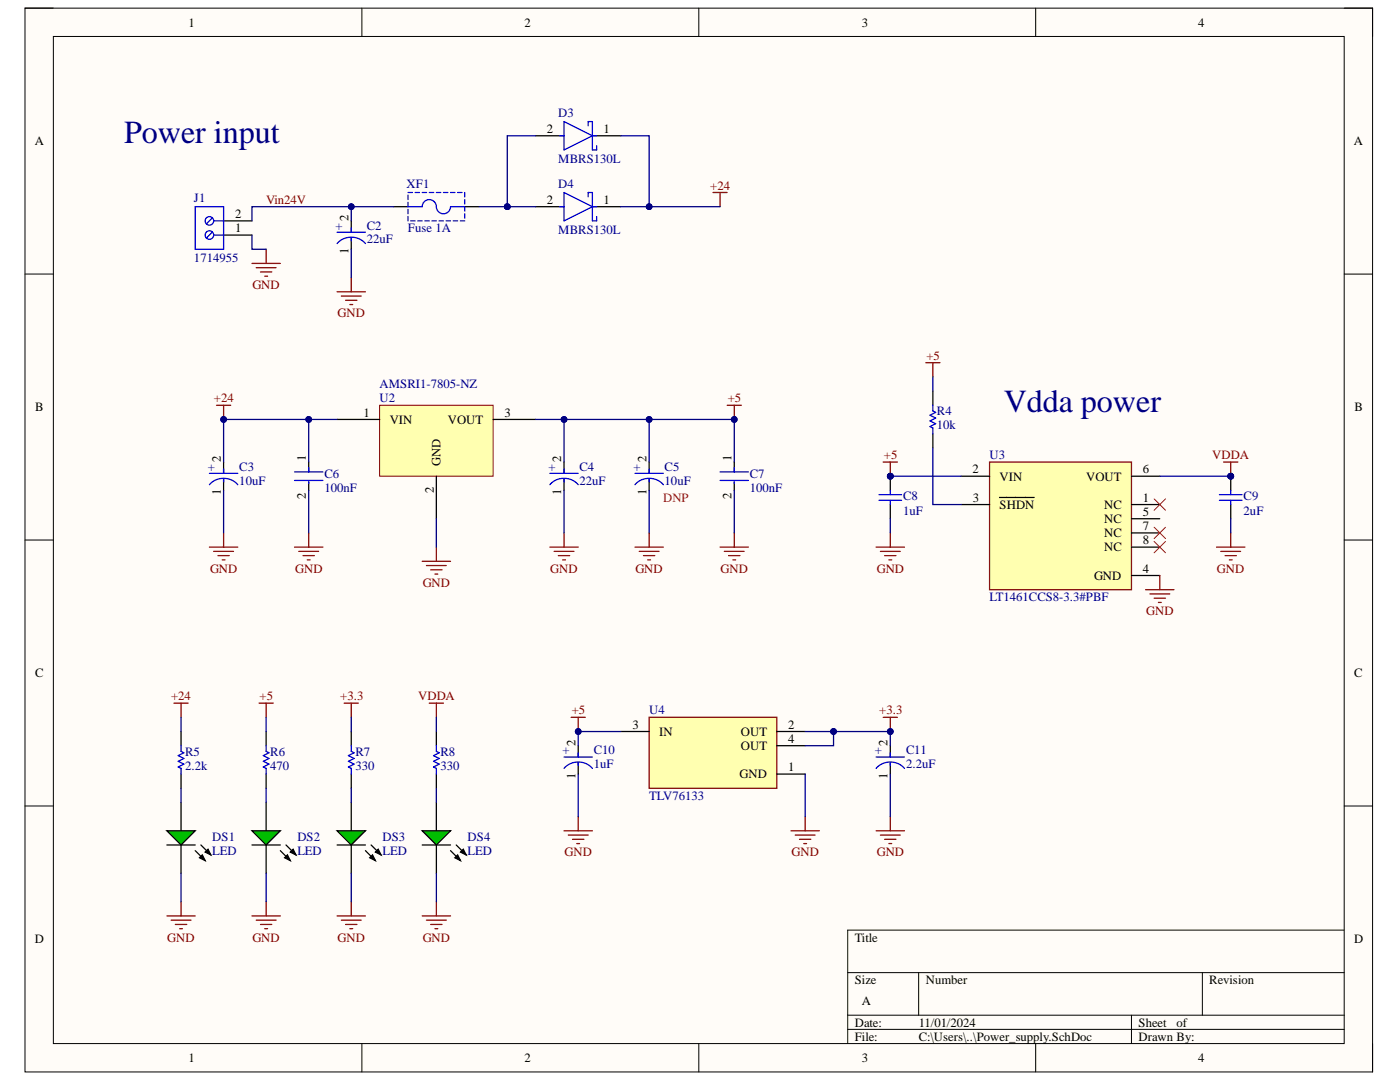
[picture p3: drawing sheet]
<svg xmlns="http://www.w3.org/2000/svg" width="279mm" height="216mm" viewBox="0 0 279 216" stroke-linecap="round" stroke-linejoin="round" font-family="sans-serif">
<defs><g id="words">
<g font-size="6.4" fill="#000080">
<text x="24.8" y="28.6">Power input</text>
<text x="200.3" y="82.3">Vdda power</text>
</g>
<g font-size="2.5">
<text x="37.6" y="5.3">1</text>
<text x="104.7" y="5.3">2</text>
<text x="172" y="5.3">3</text>
<text x="239.1" y="5.3">4</text>
<text x="6.9" y="29">A</text>
<text x="109.1" y="26.5">2</text>
<text x="120.5" y="26.5">1</text>
<text x="270.2" y="29">A</text>
<text x="109.1" y="40.7">2</text>
<text x="120.5" y="40.7">1</text>
<text x="46.9" y="46.4">1</text>
<text x="46.9" y="43.5">2</text>
<text x="69.6" y="44.1" transform="rotate(-90 69.6 44.1)">2</text>
<text x="69.6" y="50.7" transform="rotate(-90 69.6 50.7)">1</text>
<text x="7" y="82.1">B</text>
<text x="72.5" y="83.2">1</text>
<text x="100.7" y="83.2">3</text>
<text x="270.3" y="82.1">B</text>
<text x="77.8" y="84.6">VIN</text>
<text x="89.4" y="84.6">VOUT</text>
<text x="44" y="92.2" transform="rotate(-90 44 92.2)">2</text>
<text x="61" y="91.9" transform="rotate(-90 61 91.9)">1</text>
<text x="87.9" y="93" transform="rotate(-90 87.9 93)">GND</text>
<text x="112" y="92.2" transform="rotate(-90 112 92.2)">2</text>
<text x="129" y="92.2" transform="rotate(-90 129 92.2)">2</text>
<text x="146" y="91.9" transform="rotate(-90 146 91.9)">1</text>
<text x="194.1" y="94.5">2</text>
<text x="199.5" y="95.9">VIN</text>
<text x="216.7" y="95.9">VOUT</text>
<text x="228.1" y="94.5">6</text>
<text x="44" y="98.8" transform="rotate(-90 44 98.8)">1</text>
<text x="61" y="99.5" transform="rotate(-90 61 99.5)">2</text>
<text x="86.6" y="98.4" transform="rotate(-90 86.6 98.4)">2</text>
<text x="112" y="98.8" transform="rotate(-90 112 98.8)">1</text>
<text x="129" y="98.8" transform="rotate(-90 129 98.8)">1</text>
<text x="146" y="99.5" transform="rotate(-90 146 99.5)">2</text>
<text x="194.2" y="100.1">3</text>
<text x="199.5" y="101.6">SHDN</text>
<text x="220.4" y="101.6">NC</text>
<text x="228.1" y="100.1">1</text>
<text x="220.4" y="104.4">NC</text>
<text x="220.4" y="107.2">NC</text>
<text x="228.1" y="102.9">5</text>
<text x="228.1" y="105.8">7</text>
<text x="220.4" y="110">NC</text>
<text x="228.1" y="108.6">8</text>
<text x="218.3" y="115.7">GND</text>
<text x="228.1" y="114.3">4</text>
<text x="7" y="135.1">C</text>
<text x="270.2" y="135.1">C</text>
<text x="114.9" y="148.8" transform="rotate(-90 114.9 148.8)">2</text>
<text x="126.2" y="145.4">3</text>
<text x="131.5" y="146.8">IN</text>
<text x="147.8" y="146.8">OUT</text>
<text x="147.8" y="149.7">OUT</text>
<text x="157.3" y="145.4">2</text>
<text x="157.3" y="148.2">4</text>
<text x="177.1" y="148.8" transform="rotate(-90 177.1 148.8)">2</text>
<text x="114.9" y="155.4" transform="rotate(-90 114.9 155.4)">1</text>
<text x="147.6" y="155.3">GND</text>
<text x="157.3" y="153.9">1</text>
<text x="177.1" y="155.4" transform="rotate(-90 177.1 155.4)">1</text>
<text x="6.9" y="188.2">D</text>
<text x="170.6" y="187.9">Title</text>
<text x="270.2" y="188.2">D</text>
<text x="170.6" y="196.3">Size</text>
<text x="184.8" y="196.3">Number</text>
<text x="241.3" y="196.3">Revision</text>
<text x="172" y="200.6">A</text>
<text x="170.6" y="204.9">Date:</text>
<text x="170.6" y="207.6">File:</text>
<text x="183.4" y="204.9">11/01/2024</text>
<text x="183.4" y="207.6">C:\Users\..\Power_supply.SchDoc</text>
<text x="227.2" y="204.9">Sheet</text>
<text x="227.2" y="207.6">Drawn By:</text>
<text x="234.8" y="204.9">of</text>
<text x="37.6" y="212">1</text>
<text x="104.7" y="212">2</text>
<text x="172" y="212">3</text>
<text x="239.1" y="212">4</text>
</g>
<g font-size="2.5" fill="#000080">
<text x="111.4" y="23.4">D3</text>
<text x="111.4" y="32.4">MBRS130L</text>
<text x="38.7" y="40.4">J1</text>
<text x="81.2" y="37.6">XF1</text>
<text x="111.4" y="37.6">D4</text>
<text x="66.9" y="45.8">+</text>
<text x="73.2" y="45.8">C2</text>
<text x="81.4" y="46.4">Fuse 1A</text>
<text x="111.4" y="46.6">MBRS130L</text>
<text x="38.7" y="52.3">1714955</text>
<text x="73.2" y="48.6">22uF</text>
<text x="75.7" y="77.5">AMSRI1-7805-NZ</text>
<text x="75.7" y="80.3">U2</text>
<text x="187" y="82.9">R4</text>
<text x="187" y="85.7">10k</text>
<text x="41.5" y="93.9">+</text>
<text x="47.8" y="93.9">C3</text>
<text x="64.8" y="95.3">C6</text>
<text x="109.5" y="93.9">+</text>
<text x="115.6" y="93.9">C4</text>
<text x="126.5" y="93.9">+</text>
<text x="132.6" y="93.9">C5</text>
<text x="149.6" y="95.3">C7</text>
<text x="197.5" y="91.6">U3</text>
<text x="47.8" y="96.8">10uF</text>
<text x="64.8" y="98.1">100nF</text>
<text x="115.6" y="96.8">22uF</text>
<text x="132.6" y="96.8">10uF</text>
<text x="149.6" y="98.1">100nF</text>
<text x="180.2" y="99.8">C8</text>
<text x="248.2" y="99.8">C9</text>
<text x="180.2" y="102.7">1uF</text>
<text x="248.2" y="102.7">2uF</text>
<text x="197.5" y="119.9">LT1461CCS8-3.3#PBF</text>
<text x="129.6" y="142.6">U4</text>
<text x="36.9" y="150.8">R5</text>
<text x="36.9" y="153.6">2.2k</text>
<text x="53.9" y="150.8">R6</text>
<text x="53.9" y="153.6">470</text>
<text x="70.9" y="150.8">R7</text>
<text x="70.9" y="153.6">330</text>
<text x="87.9" y="150.8">R8</text>
<text x="87.9" y="153.6">330</text>
<text x="112.3" y="150.5">+</text>
<text x="118.5" y="150.5">C10</text>
<text x="118.5" y="153.3">1uF</text>
<text x="174.6" y="150.5">+</text>
<text x="180.8" y="150.5">C11</text>
<text x="180.8" y="153.3">2.2uF</text>
<text x="129.6" y="159.6">TLV76133</text>
<text x="42.4" y="167.8">DS1</text>
<text x="59.3" y="167.8">DS2</text>
<text x="76.3" y="167.8">DS3</text>
<text x="93.3" y="167.8">DS4</text>
<text x="42.4" y="170.6">LED</text>
<text x="59.3" y="170.6">LED</text>
<text x="76.3" y="170.6">LED</text>
<text x="93.3" y="170.6">LED</text>
</g>
<g font-size="2.5" fill="#800000">
<text x="53.1" y="40.7">Vin24V</text>
<text x="141.8" y="37.9">+24</text>
<text x="50.4" y="57.6">GND</text>
<text x="67.4" y="63.3">GND</text>
<text x="184.9" y="71.8">+5</text>
<text x="42.7" y="80.3">+24</text>
<text x="145.2" y="80.3">+5</text>
<text x="176.4" y="91.6">+5</text>
<text x="241.9" y="91.6">VDDA</text>
<text x="41.9" y="114.3">GND</text>
<text x="58.9" y="114.3">GND</text>
<text x="84.4" y="117.1">GND</text>
<text x="109.8" y="114.3">GND</text>
<text x="126.8" y="114.3">GND</text>
<text x="143.8" y="114.3">GND</text>
<text x="175" y="114.3">GND</text>
<text x="242.9" y="114.3">GND</text>
<text x="228.7" y="122.8">GND</text>
<text x="34.2" y="139.8">+24</text>
<text x="51.8" y="139.8">+5</text>
<text x="67.9" y="139.8">+3.3</text>
<text x="83.4" y="139.8">VDDA</text>
<text x="114.1" y="142.6">+5</text>
<text x="175.5" y="142.6">+3.3</text>
<text x="112.7" y="170.9">GND</text>
<text x="158" y="170.9">GND</text>
<text x="175" y="170.9">GND</text>
<text x="33.4" y="187.9">GND</text>
<text x="50.4" y="187.9">GND</text>
<text x="67.4" y="187.9">GND</text>
<text x="84.4" y="187.9">GND</text>
</g>
<text font-size="2.5" fill="#f00" x="132.4" y="100.1">DNP</text>
</g></defs>
<path d="M5 1.6h268.9v212.3h-268.9z" fill-rule="evenodd" fill="#fffcf8"/>
<path d="M5 1.6h268.9v212.3h-268.9z" fill="none" stroke="#000" stroke-width=".2"/>
<path d="M10.7 7.3h257.6v200.9h-257.6z" fill-rule="evenodd" fill="#fffcf8"/>
<g fill="none" stroke="#000" stroke-width=".2">
<path d="M5 1.6h5.7M10.7 7.3h257.6v200.9h-257.6zM72.2 1.6v5.7M139.5 1.6v5.7M206.7 1.6v5.7M268.3 1.6h5.6v5.7M5 54.7h5.7M268.3 54.7h5.6M5 107.8h5.7M268.3 107.8h5.6M5 160.8h5.7M268.3 160.8h5.6"/>
<path d="M169.2 194.1h99.1M183.3 194.1v8.5M240 194.1v8.5M268.3 185.6h-99.1v22.6M72.2 208.2v5.7M139.5 208.2v5.7M169.2 202.6h99.1M169.2 205.4h99.1M206.7 208.2v5.7M225.8 202.6v5.6M273.9 208.2v5.7"/>
</g>
<path d="M75.8 80.9h22.6v14.1h-22.6z" fill-rule="evenodd" fill="#ffffb0"/>
<path d="M75.8 80.9h22.6v14.1h-22.6z" fill="none" stroke="#800000" stroke-width=".2"/>
<g fill="none" stroke="#000" stroke-width=".25">
<path d="M44.6 46.9h5.7M44.6 44.1h5.7M44.6 92.2v2.3M44.6 95.6v2.3M61.6 92.2v2M61.6 96.2v1.7M67.3 83.7h8.5M87.1 95v8.5M98.4 83.7h8.5M112.6 92.2v2.3M112.6 95.6v2.3M129.6 92.2v2.3"/>
<path d="M129.6 95.6v2.3M146.5 92.2v2M146.5 96.2v1.7"/>
</g>
<g fill="none" stroke="#00f" stroke-width=".25">
<path d="M41.8 96.7a3.8 3.8 0 0 1 5.7 0M41.8 94.5h5.7M44.6 93.6v.9M44.6 95.6v.6M58.8 94.2h5.6M58.8 95.9h5.6M61.6 93.3v.9M61.6 96.2v.2M109.7 96.7a3.8 3.8 0 0 1 5.7 0M109.7 94.5h5.7M112.6 93.6v.9M112.6 95.6v.6"/>
<path d="M126.7 96.7a3.8 3.8 0 0 1 5.7 0M126.7 94.5h5.7M129.6 93.6v.9M129.6 95.6v.6M143.7 94.2h5.7M143.7 95.9h5.7M146.5 93.3v.9M146.5 96.2v.2"/>
</g>
<circle cx="41.8" cy="46.9" r=".85" fill="#fff"/>
<g fill="none" stroke="#00f" stroke-width=".25">
<path d="M42.4 46.3l-1.2 1.2"/>
<circle cx="41.8" cy="46.9" r=".85"/>
</g>
<circle cx="41.8" cy="44.1" r=".85" fill="#fff"/>
<g fill="none" stroke="#00f" stroke-width=".25">
<path d="M81.4 38.4h.9M81.4 38.9v.9M82.8 38.4h.9M84.3 38.4h.8M85.7 38.4h.9M87.1 38.4h.9M88.5 38.4h.9M89.9 38.4h.9M91.3 38.4h.9M92.7 38.4v.9M92.7 39.8v.9M111.7 27.1h.9"/>
<path d="M112.6 24.3l5.6 2.8-5.6 2.8zM112.6 38.4l5.6 2.8-5.6 2.9zM117.4 39.3v-.9h.8v5.7h.9v-.9M117.4 25.1v-.8h.8v5.6h.9v-.8M118.2 27.1h.9M39 41.2h5.6v8.5h-5.6zM42.4 43.5l-1.2 1.2M42.6 46.9h2M42.6 44.1h2M67.3 48.6a3.8 3.8 0 0 1 5.6 0M67.3 46.3h5.6M70.1 45.5v.8"/>
<path d="M70.1 47.5v.5M81.4 40.4v.8h2.9a1.41 1.41 0 0 1 1.4-1.4 1.41 1.41 0 0 1 1.4 1.4 1.42 1.42 0 0 0 1.4 1.5 1.42 1.42 0 0 0 1.4-1.5h2.8v.9M81.4 41.8v.9M81.4 43.2v.9M82 44.1h.8M83.4 44.1h.9M84.8 44.1h.9M86.2 44.1h.9M87.6 44.1h.9M89 44.1h.9M90.4 44.1h.9M91.9 44.1h.8"/>
<path d="M92.7 42.7v.8M111.7 41.2h.9M118.2 41.2h.9"/>
<circle cx="41.8" cy="44.1" r=".85"/>
</g>
<path d="M106.9 27.1h5.7M118.2 27.1h5.7M70.1 44.1v2.2M70.1 47.5v2.2M78.6 41.2h2.8M92.7 41.2h2.9M106.9 41.2h5.7M118.2 41.2h5.7M36.1 168.6v5.7M36.1 160.1v5.7" fill="none" stroke="#000" stroke-width=".25"/>
<path d="M33.3 165.8h5.7l-2.9 2.8z" fill="#00bf00"/>
<path d="M36.1 146v2.8M36.1 154.5v2.8M33.3 165.8h5.7l-2.9 2.8zM33.3 168.6h5.7M39 169.7l1.9 2M39.8 171.2l.6-.6 .5 1.1zM40.1 168.6l2 2M40.9 170l.6-.5 .6 1.1zM53.1 160.1v5.7M53.1 168.6v5.7" fill="none" stroke="#000" stroke-width=".25"/>
<path d="M39.8 171.2l.6-.6 .5 1.1zM40.9 170l.6-.5 .6 1.1z" fill="#000"/>
<path d="M36.1 148.8v1.1l.6 .3-1.1 .6 1.1 .5-1.1 .6 1.1 .6-1.1 .5 .5 .3v1.2" fill="none" stroke="#00f" stroke-width=".25"/>
<path d="M50.3 165.8h5.6l-2.8 2.8z" fill="#00bf00"/>
<path d="M53.1 146v2.8M53.1 154.5v2.8M50.3 165.8h5.6l-2.8 2.8zM50.3 168.6h5.6M55.9 169.7l2 2M56.8 171.2l.6-.6 .5 1.1zM57.1 168.6l2 2M57.9 170l.6-.5 .6 1.1zM70.1 160.1v5.7M70.1 168.6v5.7" fill="none" stroke="#000" stroke-width=".25"/>
<path d="M56.8 171.2l.6-.6 .5 1.1zM57.9 170l.6-.5 .6 1.1z" fill="#000"/>
<path d="M53.1 148.8v1.1l.6 .3-1.2 .6 1.2 .5-1.2 .6 1.2 .6-1.2 .5 .6 .3v1.2" fill="none" stroke="#00f" stroke-width=".25"/>
<path d="M67.3 165.8h5.6l-2.8 2.8z" fill="#00bf00"/>
<path d="M70.1 146v2.8M70.1 154.5v2.8M67.3 165.8h5.6l-2.8 2.8zM67.3 168.6h5.6M72.9 169.7l2 2M73.8 171.2l.5-.6 .6 1.1zM74.1 168.6l1.9 2M74.9 170l.6-.5 .5 1.1z" fill="none" stroke="#000" stroke-width=".25"/>
<path d="M73.8 171.2l.5-.6 .6 1.1zM74.9 170l.6-.5 .5 1.1z" fill="#000"/>
<path d="M70.1 148.8v1.1l.6 .3-1.2 .6 1.2 .5-1.2 .6 1.2 .6-1.2 .5 .6 .3v1.2" fill="none" stroke="#00f" stroke-width=".25"/>
<path d="M129.6 143.1h25.4v14.2h-25.4z" fill-rule="evenodd" fill="#ffffb0"/>
<path d="M129.6 143.1h25.4v14.2h-25.4zM176.3 143.1h2.8M177.7 143.1v2.9" fill="none" stroke="#800000" stroke-width=".25"/>
<path d="M115.4 148.8v2.3M115.4 152.2v2.3M123.9 146h5.7M155 146h5.7M155 148.8h5.7M155 154.5h5.7M177.7 148.8v2.3M177.7 152.2v2.3" fill="none" stroke="#000" stroke-width=".25"/>
<path d="M112.6 153.3a3.8 3.8 0 0 1 5.6 0M112.6 151.1h5.6M115.4 150.2v.9M115.4 152.2v.6M174.8 153.3a3.8 3.8 0 0 1 5.7 0M174.8 151.1h5.7M177.7 150.2v.9M177.7 152.2v.6" fill="none" stroke="#00f" stroke-width=".25"/>
<circle cx="177.7" cy="146" r=".57" fill="#000080"/>
<circle cx="177.7" cy="146" r=".57" fill="none" stroke="#000080" stroke-width=".2"/>
<path d="M145.1 80.9h2.9M146.5 80.9v2.8M68.7 140.3h2.8M70.1 140.3v2.8" fill="none" stroke="#800000" stroke-width=".25"/>
<circle cx="146.5" cy="83.7" r=".57" fill="#000080"/>
<circle cx="146.5" cy="83.7" r=".57" fill="none" stroke="#000080" stroke-width=".2"/>
<g fill="none" stroke="#800000" stroke-width=".25">
<path d="M142.3 38.4h2.8M143.7 38.4v2.8M67.3 58.2h5.6M68.1 59.1h4M69 59.9h2.2M70.1 55.4v2.8M69.8 60.8h.6M41.8 109.2h5.7M42.6 110h4M43.5 110.9h2.3M44.3 111.7h.6M44.6 106.3v2.9"/>
<path d="M58.8 109.2h5.6M59.6 110h4M60.5 110.9h2.2M61.3 111.7h.6M61.6 106.3v2.9M84.3 112h5.6M85.1 112.8h4M86 113.7h2.2M86.8 114.5h.6M87.1 109.2v2.8M109.7 109.2h5.7M110.6 110h3.9"/>
<path d="M111.4 110.9h2.3M112.3 111.7h.5M112.6 106.3v2.9M126.7 109.2h5.7M127.6 110h3.9M128.4 110.9h2.3M129.3 111.7h.5M129.6 106.3v2.9M143.7 109.2h5.7M144.6 110h3.9M145.4 110.9h2.3M146.3 111.7h.5"/>
<path d="M146.5 106.3v2.9M34.7 140.3h2.8M36.1 140.3v2.8M51.7 140.3h2.8M53.1 140.3v2.8M114 143.1h2.8M115.4 143.1v2.9M36.1 179.9v2.9M53.1 179.9v2.9M70.1 179.9v2.9M112.6 165.8h5.6M113.4 166.6h4"/>
<path d="M114.3 167.5h2.2M115.1 168.3h.6M115.4 162.9v2.9M157.9 165.8h5.6M158.7 166.6h4M159.6 167.5h2.2M160.4 168.3h.6M160.7 162.9v2.9M174.8 165.8h5.7M175.7 166.6h4M176.5 167.5h2.3M177.4 168.3h.6"/>
<path d="M177.7 162.9v2.9M33.3 182.8h5.7M34.2 183.6h3.9M35 184.5h2.3M35.9 185.3h.5M50.3 182.8h5.6M51.1 183.6h4M52 184.5h2.2M52.8 185.3h.6M67.3 182.8h5.6M68.1 183.6h4M69 184.5h2.2"/>
<path d="M69.8 185.3h.6"/>
</g>
<circle cx="115.4" cy="146" r=".57" fill="#000080"/>
<circle cx="115.4" cy="146" r=".57" fill="none" stroke="#000080" stroke-width=".2"/>
<path d="M43.2 80.9h2.8M44.6 80.9v2.8" fill="none" stroke="#800000" stroke-width=".25"/>
<circle cx="44.6" cy="83.7" r=".57" fill="#000080"/>
<circle cx="44.6" cy="83.7" r=".57" fill="none" stroke="#000080" stroke-width=".2"/>
<path d="M50.3 52.6h5.6M51.1 53.4h4M52 54.3h2.2M52.8 55.1h.6M53.1 49.7v2.9" fill="none" stroke="#800000" stroke-width=".25"/>
<path d="M197.5 92.2h28.3v25.5h-28.3z" fill-rule="evenodd" fill="#ffffb0"/>
<g fill="none" stroke="#800000" stroke-width=".25">
<path d="M176.3 92.2h2.8M177.7 92.2v2.8M197.5 92.2h28.3v25.5h-28.3zM174.8 109.2h5.7M175.7 110h4M176.5 110.9h2.3M177.4 111.7h.6M177.7 106.3v2.9M228.6 117.7h5.7M229.5 118.5h3.9M230.3 119.4h2.3M231.5 114.8v2.9"/>
<path d="M242.8 109.2h5.7M243.6 110h4M244.5 110.9h2.2M245.3 111.7h.6M245.6 106.3v2.9M231.2 120.2h.5"/>
</g>
<path d="M191.8 95h5.7M199.5 99.3h6.9M225.8 95h5.7M191.8 100.7h5.7M225.8 100.7h5.7M225.8 103.5h5.7M225.8 106.3h5.7M225.8 109.2h5.7M225.8 114.8h5.7" fill="none" stroke="#000" stroke-width=".25"/>
<path d="M230.3 99.5l2.3 2.3M232.6 99.5l-2.3 2.3M230.3 105.2l2.3 2.3M230.3 108l2.3 2.3M232.6 105.2l-2.3 2.3M232.6 108l-2.3 2.3" fill="none" stroke="#f00" stroke-width=".2"/>
<circle cx="177.7" cy="95" r=".57" fill="#000080"/>
<circle cx="177.7" cy="95" r=".57" fill="none" stroke="#000080" stroke-width=".2"/>
<circle cx="177.7" cy="95" r=".57" fill="#000080"/>
<circle cx="177.7" cy="95" r=".57" fill="none" stroke="#000080" stroke-width=".2"/>
<path d="M177.7 95v2.8M177.7 100.7v2.8" fill="none" stroke="#000" stroke-width=".25"/>
<circle cx="177.7" cy="95" r=".57" fill="#000080"/>
<circle cx="177.7" cy="95" r=".57" fill="none" stroke="#000080" stroke-width=".2"/>
<path d="M175.4 98.7h4.5M175.4 99.8h4.5M177.7 97.8v.9M177.7 99.8v.9" fill="none" stroke="#00f" stroke-width=".25"/>
<circle cx="245.6" cy="95" r=".57" fill="#000080"/>
<circle cx="245.6" cy="95" r=".57" fill="none" stroke="#000080" stroke-width=".2"/>
<path d="M245.6 95v2.8M245.6 100.7v2.8" fill="none" stroke="#000" stroke-width=".25"/>
<circle cx="245.6" cy="95" r=".57" fill="#000080"/>
<circle cx="245.6" cy="95" r=".57" fill="none" stroke="#000080" stroke-width=".2"/>
<path d="M186.2 80.9v1.1l.5 .3-1.1 .6 1.1 .5-1.1 .6 1.1 .5-1.1 .6 .6 .3v1.1M243.4 98.7h4.5M243.4 99.8h4.5M245.6 97.8v.9M245.6 99.8v.9" fill="none" stroke="#00f" stroke-width=".25"/>
<path d="M186.2 78v2.9M186.2 86.5v2.9" fill="none" stroke="#000" stroke-width=".25"/>
<path d="M184.8 72.4h2.8M186.2 72.4v2.8M244.2 92.2h2.8M245.6 92.2v2.8" fill="none" stroke="#800000" stroke-width=".25"/>
<circle cx="245.6" cy="95" r=".57" fill="#000080"/>
<circle cx="245.6" cy="95" r=".57" fill="none" stroke="#000080" stroke-width=".2"/>
<path d="M61.6 97.9v8.4M67.3 83.7h-5.7v8.5M146.5 97.9v8.4M87.1 103.5v5.7" fill="none" stroke="#000080" stroke-width=".25"/>
<circle cx="61.6" cy="83.7" r=".57" fill="#000080"/>
<circle cx="61.6" cy="83.7" r=".57" fill="none" stroke="#000080" stroke-width=".2"/>
<path d="M129.6 83.7v8.5" fill="none" stroke="#000080" stroke-width=".25"/>
<circle cx="129.6" cy="83.7" r=".57" fill="#000080"/>
<circle cx="129.6" cy="83.7" r=".57" fill="none" stroke="#000080" stroke-width=".2"/>
<path d="M112.6 83.7v8.5" fill="none" stroke="#000080" stroke-width=".25"/>
<circle cx="112.6" cy="83.7" r=".57" fill="#000080"/>
<circle cx="112.6" cy="83.7" r=".57" fill="none" stroke="#000080" stroke-width=".2"/>
<path d="M61.6 83.7h-17v8.5" fill="none" stroke="#000080" stroke-width=".25"/>
<circle cx="61.6" cy="83.7" r=".57" fill="#000080"/>
<circle cx="61.6" cy="83.7" r=".57" fill="none" stroke="#000080" stroke-width=".2"/>
<circle cx="44.6" cy="83.7" r=".57" fill="#000080"/>
<circle cx="44.6" cy="83.7" r=".57" fill="none" stroke="#000080" stroke-width=".2"/>
<path d="M106.9 27.1h-5.7v14.1M50.3 46.9v2.8h2.8M44.6 97.9v8.4M112.6 97.9v8.4M129.6 97.9v8.4" fill="none" stroke="#000080" stroke-width=".25"/>
<circle cx="101.2" cy="41.2" r=".57" fill="#000080"/>
<circle cx="101.2" cy="41.2" r=".57" fill="none" stroke="#000080" stroke-width=".2"/>
<path d="M101.2 41.2h5.7" fill="none" stroke="#000080" stroke-width=".25"/>
<circle cx="101.2" cy="41.2" r=".57" fill="#000080"/>
<circle cx="101.2" cy="41.2" r=".57" fill="none" stroke="#000080" stroke-width=".2"/>
<path d="M123.9 27.1h5.7v14.1h-5.7" fill="none" stroke="#000080" stroke-width=".25"/>
<circle cx="129.6" cy="41.2" r=".57" fill="#000080"/>
<circle cx="129.6" cy="41.2" r=".57" fill="none" stroke="#000080" stroke-width=".2"/>
<path d="M129.6 41.2h14.1" fill="none" stroke="#000080" stroke-width=".25"/>
<circle cx="129.6" cy="41.2" r=".57" fill="#000080"/>
<circle cx="129.6" cy="41.2" r=".57" fill="none" stroke="#000080" stroke-width=".2"/>
<path d="M95.6 41.2h5.6" fill="none" stroke="#000080" stroke-width=".25"/>
<circle cx="101.2" cy="41.2" r=".57" fill="#000080"/>
<circle cx="101.2" cy="41.2" r=".57" fill="none" stroke="#000080" stroke-width=".2"/>
<path d="M70.1 41.2v2.9M70.1 49.7v5.7" fill="none" stroke="#000080" stroke-width=".25"/>
<circle cx="70.1" cy="41.2" r=".57" fill="#000080"/>
<circle cx="70.1" cy="41.2" r=".57" fill="none" stroke="#000080" stroke-width=".2"/>
<path d="M106.9 83.7h39.6v8.5" fill="none" stroke="#000080" stroke-width=".25"/>
<circle cx="112.6" cy="83.7" r=".57" fill="#000080"/>
<circle cx="112.6" cy="83.7" r=".57" fill="none" stroke="#000080" stroke-width=".2"/>
<circle cx="129.6" cy="83.7" r=".57" fill="#000080"/>
<circle cx="129.6" cy="83.7" r=".57" fill="none" stroke="#000080" stroke-width=".2"/>
<circle cx="146.5" cy="83.7" r=".57" fill="#000080"/>
<circle cx="146.5" cy="83.7" r=".57" fill="none" stroke="#000080" stroke-width=".2"/>
<path d="M36.1 143.1v2.9M36.1 157.3v2.8M53.1 143.1v2.9M53.1 157.3v2.8M70.1 143.1v2.9M70.1 157.3v2.8M115.4 154.5v8.4M160.7 146h5.6v2.8h-5.6M160.7 154.5v8.4M36.1 174.3v5.6M53.1 174.3v5.6M70.1 174.3v5.6" fill="none" stroke="#000080" stroke-width=".25"/>
<circle cx="166.4" cy="146" r=".57" fill="#000080"/>
<circle cx="166.4" cy="146" r=".57" fill="none" stroke="#000080" stroke-width=".2"/>
<path d="M123.9 146h-8.5v2.8M177.7 154.5v8.4" fill="none" stroke="#000080" stroke-width=".25"/>
<circle cx="115.4" cy="146" r=".57" fill="#000080"/>
<circle cx="115.4" cy="146" r=".57" fill="none" stroke="#000080" stroke-width=".2"/>
<path d="M166.3 146h11.4v2.8" fill="none" stroke="#000080" stroke-width=".25"/>
<circle cx="177.7" cy="146" r=".57" fill="#000080"/>
<circle cx="177.7" cy="146" r=".57" fill="none" stroke="#000080" stroke-width=".2"/>
<circle cx="166.4" cy="146" r=".57" fill="#000080"/>
<circle cx="166.4" cy="146" r=".57" fill="none" stroke="#000080" stroke-width=".2"/>
<path d="M78.6 41.2h-28.3v2.9" fill="none" stroke="#000080" stroke-width=".25"/>
<circle cx="70.1" cy="41.2" r=".57" fill="#000080"/>
<circle cx="70.1" cy="41.2" r=".57" fill="none" stroke="#000080" stroke-width=".2"/>
<path d="M186.2 75.2v2.8M231.5 95h14.1M177.7 103.5v2.8M245.6 103.5v2.8" fill="none" stroke="#000080" stroke-width=".25"/>
<circle cx="245.6" cy="95" r=".57" fill="#000080"/>
<circle cx="245.6" cy="95" r=".57" fill="none" stroke="#000080" stroke-width=".2"/>
<path d="M177.7 95h14.1M186.2 89.4v11.3h5.6" fill="none" stroke="#000080" stroke-width=".25"/>
<circle cx="177.7" cy="95" r=".57" fill="#000080"/>
<circle cx="177.7" cy="95" r=".57" fill="none" stroke="#000080" stroke-width=".2"/>
<path d="M87.1 160.1v5.7M87.1 168.6v5.7" fill="none" stroke="#000" stroke-width=".25"/>
<path d="M84.3 165.8h5.6l-2.8 2.8z" fill="#00bf00"/>
<path d="M87.1 146v2.8M87.1 154.5v2.8M84.3 165.8h5.6l-2.8 2.8zM84.3 168.6h5.6M89.9 169.7l2 2M90.8 171.2l.5-.6 .6 1.1zM91 168.6l2 2M91.9 170l.6-.5 .5 1.1z" fill="none" stroke="#000" stroke-width=".25"/>
<path d="M90.8 171.2l.5-.6 .6 1.1zM91.9 170l.6-.5 .5 1.1z" fill="#000"/>
<path d="M87.1 148.8v1.1l.6 .3-1.2 .6 1.2 .5-1.2 .6 1.2 .6-1.2 .5 .6 .3v1.2" fill="none" stroke="#00f" stroke-width=".25"/>
<path d="M85.7 140.3h2.8M87.1 140.3v2.8M87.1 179.9v2.9M84.3 182.8h5.6M85.1 183.6h4M86 184.5h2.2M86.8 185.3h.6" fill="none" stroke="#800000" stroke-width=".25"/>
<path d="M87.1 143.1v2.9M87.1 157.3v2.8M87.1 174.3v5.6" fill="none" stroke="#000080" stroke-width=".25"/>
<use href="#words"/>
</svg>
